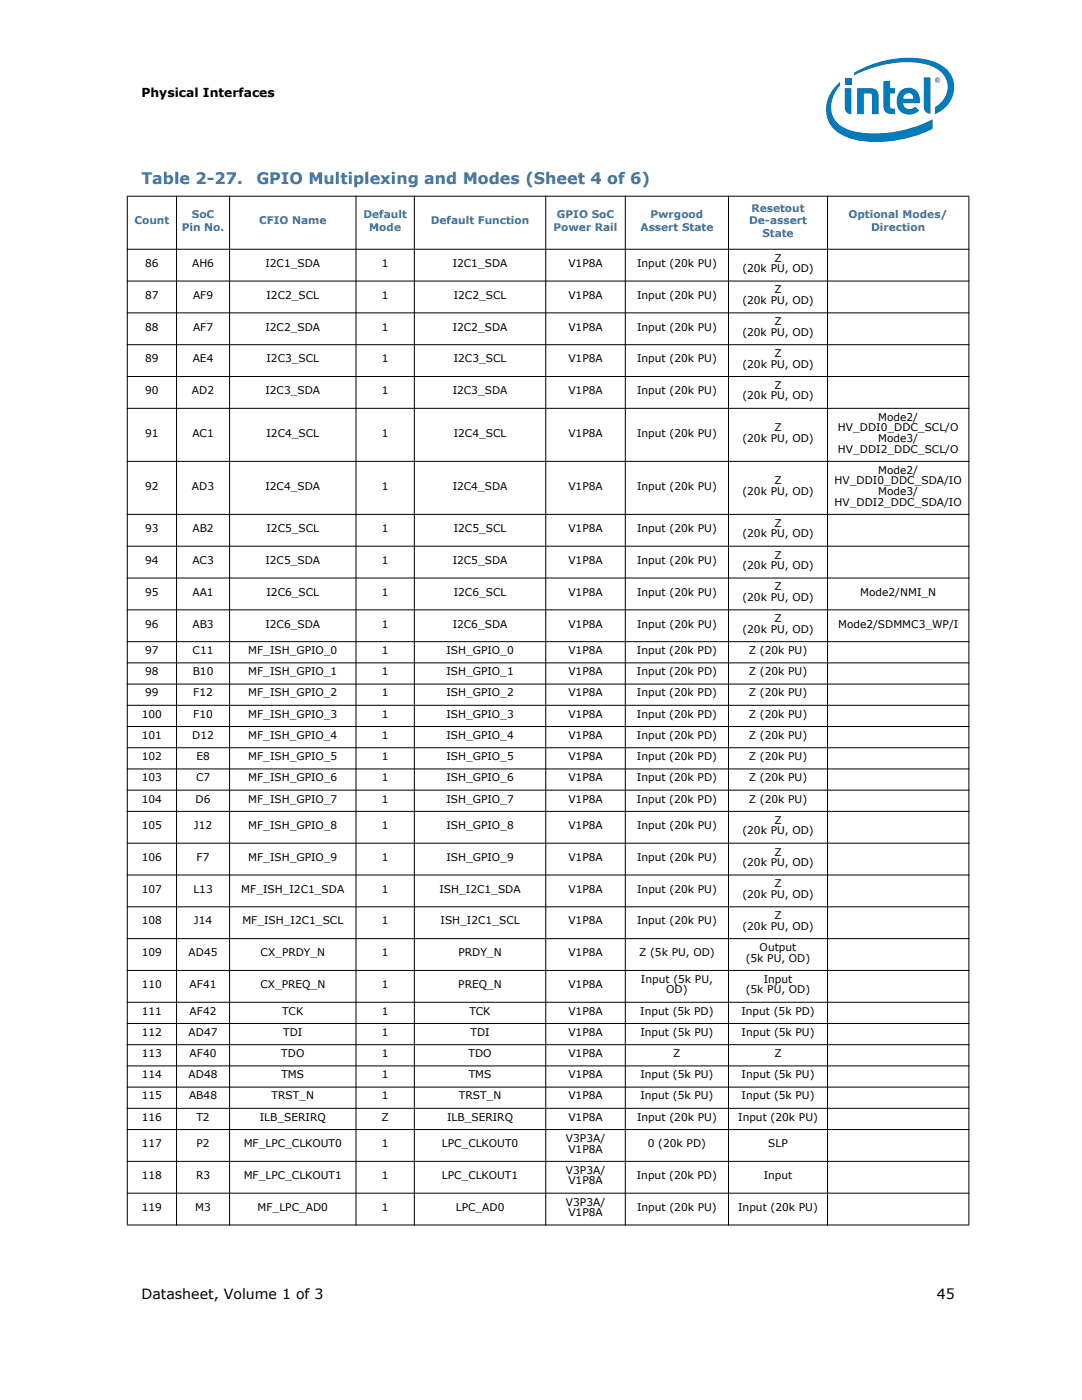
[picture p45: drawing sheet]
<svg xmlns="http://www.w3.org/2000/svg" width="216mm" height="279mm" viewBox="0 0 216 279" stroke-linecap="round" stroke-linejoin="round" font-family="sans-serif">
<defs><g id="words">
<g font-size="3.2" fill="#3f719b">
<text x="28.2" y="36.7">Table 2-27.</text>
<text x="51.2" y="36.7">GPIO Multiplexing and Modes (Sheet 4 of 6)</text>
</g>
<g font-size="2.8">
<text x="28.2" y="259.2">Datasheet, Volume 1 of 3</text>
<text x="186.9" y="259.2">45</text>
</g>
<text font-size="2.5" x="28.2" y="19.3">Physical Interfaces</text>
<g font-size="2.1" fill="#3f719b">
<text x="26.8" y="44.8">Count</text>
<text x="36.3" y="46">Pin No.</text>
<text x="38.3" y="43.6">SoC</text>
<text x="51.7" y="44.8">CFIO Name</text>
<text x="72.5" y="43.6">Default</text>
<text x="73.7" y="46">Mode</text>
<text x="86" y="44.8">Default Function</text>
<text x="110.4" y="46">Power Rail</text>
<text x="111.1" y="43.6">GPIO SoC</text>
<text x="127.8" y="46">Assert State</text>
<text x="129.8" y="43.6">Pwrgood</text>
<text x="149.5" y="44.8">De-assert</text>
<text x="149.9" y="42.3">Resetout</text>
<text x="152.1" y="47.3">State</text>
<text x="169.3" y="43.6">Optional Modes/</text>
<text x="173.8" y="46">Direction</text>
</g>
<g font-size="2.1">
<text x="29" y="53.3">86</text>
<text x="38.3" y="53.3">AH6</text>
<text x="53" y="53.3">I2C1_SDA</text>
<text x="76.2" y="53.3">1</text>
<text x="90.3" y="53.3">I2C1_SDA</text>
<text x="113.4" y="53.3">V1P8A</text>
<text x="127.1" y="53.3">Input (20k PU)</text>
<text x="154.5" y="52.2">Z</text>
<text x="29" y="59.6">87</text>
<text x="38.5" y="59.6">AF9</text>
<text x="53.2" y="59.6">I2C2_SCL</text>
<text x="76.2" y="59.6">1</text>
<text x="90.5" y="59.6">I2C2_SCL</text>
<text x="113.4" y="59.6">V1P8A</text>
<text x="127.1" y="59.6">Input (20k PU)</text>
<text x="148.1" y="54.3">(20k PU, OD)</text>
<text x="154.5" y="58.6">Z</text>
<text x="29" y="66">88</text>
<text x="38.5" y="66">AF7</text>
<text x="53" y="66">I2C2_SDA</text>
<text x="76.2" y="66">1</text>
<text x="90.3" y="66">I2C2_SDA</text>
<text x="113.4" y="66">V1P8A</text>
<text x="127.1" y="66">Input (20k PU)</text>
<text x="148.1" y="60.7">(20k PU, OD)</text>
<text x="154.5" y="64.9">Z</text>
<text x="148.1" y="67">(20k PU, OD)</text>
<text x="154.5" y="71.3">Z</text>
<text x="29" y="72.3">89</text>
<text x="38.5" y="72.3">AE4</text>
<text x="53.2" y="72.3">I2C3_SCL</text>
<text x="76.2" y="72.3">1</text>
<text x="90.5" y="72.3">I2C3_SCL</text>
<text x="113.4" y="72.3">V1P8A</text>
<text x="127.1" y="72.3">Input (20k PU)</text>
<text x="148.1" y="73.4">(20k PU, OD)</text>
<text x="154.5" y="77.6">Z</text>
<text x="29" y="78.7">90</text>
<text x="38.3" y="78.7">AD2</text>
<text x="53" y="78.7">I2C3_SDA</text>
<text x="76.2" y="78.7">1</text>
<text x="90.3" y="78.7">I2C3_SDA</text>
<text x="113.4" y="78.7">V1P8A</text>
<text x="127.1" y="78.7">Input (20k PU)</text>
<text x="148.1" y="79.7">(20k PU, OD)</text>
<text x="175.2" y="84">Mode2/</text>
<text x="29" y="87.1">91</text>
<text x="38.4" y="87.1">AC1</text>
<text x="53.2" y="87.1">I2C4_SCL</text>
<text x="76.2" y="87.1">1</text>
<text x="90.5" y="87.1">I2C4_SCL</text>
<text x="113.4" y="87.1">V1P8A</text>
<text x="127.1" y="87.1">Input (20k PU)</text>
<text x="148.1" y="88.2">(20k PU, OD)</text>
<text x="154.5" y="86.1">Z</text>
<text x="167.2" y="86.1">HV_DDI0_DDC_SCL/O</text>
<text x="175.2" y="88.2">Mode3/</text>
<text x="167.2" y="90.3">HV_DDI2_DDC_SCL/O</text>
<text x="175.2" y="94.5">Mode2/</text>
<text x="29" y="97.7">92</text>
<text x="38.3" y="97.7">AD3</text>
<text x="53" y="97.7">I2C4_SDA</text>
<text x="76.2" y="97.7">1</text>
<text x="90.3" y="97.7">I2C4_SDA</text>
<text x="113.4" y="97.7">V1P8A</text>
<text x="127.1" y="97.7">Input (20k PU)</text>
<text x="148.1" y="98.8">(20k PU, OD)</text>
<text x="154.5" y="96.7">Z</text>
<text x="166.5" y="96.7">HV_DDI0_DDC_SDA/IO</text>
<text x="166.5" y="100.9">HV_DDI2_DDC_SDA/IO</text>
<text x="175.2" y="98.8">Mode3/</text>
<text x="29" y="106.2">93</text>
<text x="38.4" y="106.2">AB2</text>
<text x="53.2" y="106.2">I2C5_SCL</text>
<text x="76.2" y="106.2">1</text>
<text x="90.5" y="106.2">I2C5_SCL</text>
<text x="113.4" y="106.2">V1P8A</text>
<text x="127.1" y="106.2">Input (20k PU)</text>
<text x="148.1" y="107.2">(20k PU, OD)</text>
<text x="154.5" y="105.1">Z</text>
<text x="29" y="112.5">94</text>
<text x="38.4" y="112.5">AC3</text>
<text x="53" y="112.5">I2C5_SDA</text>
<text x="76.2" y="112.5">1</text>
<text x="90.3" y="112.5">I2C5_SDA</text>
<text x="113.4" y="112.5">V1P8A</text>
<text x="127.1" y="112.5">Input (20k PU)</text>
<text x="148.1" y="113.6">(20k PU, OD)</text>
<text x="154.5" y="111.5">Z</text>
<text x="29" y="118.9">95</text>
<text x="38.4" y="118.9">AA1</text>
<text x="53.2" y="118.9">I2C6_SCL</text>
<text x="76.2" y="118.9">1</text>
<text x="90.5" y="118.9">I2C6_SCL</text>
<text x="113.4" y="118.9">V1P8A</text>
<text x="127.1" y="118.9">Input (20k PU)</text>
<text x="148.1" y="119.9">(20k PU, OD)</text>
<text x="154.5" y="117.8">Z</text>
<text x="171.7" y="118.9">Mode2/NMI_N</text>
<text x="29" y="125.2">96</text>
<text x="38.4" y="125.2">AB3</text>
<text x="53" y="125.2">I2C6_SDA</text>
<text x="76.2" y="125.2">1</text>
<text x="90.3" y="125.2">I2C6_SDA</text>
<text x="113.4" y="125.2">V1P8A</text>
<text x="127.1" y="125.2">Input (20k PU)</text>
<text x="154.5" y="124.2">Z</text>
<text x="167.2" y="125.2">Mode2/SDMMC3_WP/I</text>
<text x="29" y="130.5">97</text>
<text x="38.4" y="130.5">C11</text>
<text x="49.5" y="130.5">MF_ISH_GPIO_0</text>
<text x="76.2" y="130.5">1</text>
<text x="89.1" y="130.5">ISH_GPIO_0</text>
<text x="113.4" y="130.5">V1P8A</text>
<text x="127.1" y="130.5">Input (20k PD)</text>
<text x="148.1" y="126.3">(20k PU, OD)</text>
<text x="149.4" y="130.5">Z (20k PU)</text>
<text x="29" y="134.8">98</text>
<text x="38.4" y="134.8">B10</text>
<text x="49.5" y="134.8">MF_ISH_GPIO_1</text>
<text x="76.2" y="134.8">1</text>
<text x="89.1" y="134.8">ISH_GPIO_1</text>
<text x="113.4" y="134.8">V1P8A</text>
<text x="127.1" y="134.8">Input (20k PD)</text>
<text x="149.4" y="134.8">Z (20k PU)</text>
<text x="28.3" y="143.2">100</text>
<text x="29" y="139">99</text>
<text x="38.6" y="139">F12</text>
<text x="38.6" y="143.2">F10</text>
<text x="49.5" y="139">MF_ISH_GPIO_2</text>
<text x="49.5" y="143.2">MF_ISH_GPIO_3</text>
<text x="76.2" y="139">1</text>
<text x="76.2" y="143.2">1</text>
<text x="89.1" y="139">ISH_GPIO_2</text>
<text x="89.1" y="143.2">ISH_GPIO_3</text>
<text x="113.4" y="139">V1P8A</text>
<text x="113.4" y="143.2">V1P8A</text>
<text x="127.1" y="139">Input (20k PD)</text>
<text x="127.1" y="143.2">Input (20k PD)</text>
<text x="149.4" y="139">Z (20k PU)</text>
<text x="149.4" y="143.2">Z (20k PU)</text>
<text x="28.3" y="147.5">101</text>
<text x="38.4" y="147.5">D12</text>
<text x="49.5" y="147.5">MF_ISH_GPIO_4</text>
<text x="76.2" y="147.5">1</text>
<text x="89.1" y="147.5">ISH_GPIO_4</text>
<text x="113.4" y="147.5">V1P8A</text>
<text x="127.1" y="147.5">Input (20k PD)</text>
<text x="149.4" y="147.5">Z (20k PU)</text>
<text x="28.3" y="151.7">102</text>
<text x="28.3" y="155.9">103</text>
<text x="39.1" y="155.9">C7</text>
<text x="39.2" y="151.7">E8</text>
<text x="49.5" y="151.7">MF_ISH_GPIO_5</text>
<text x="49.5" y="155.9">MF_ISH_GPIO_6</text>
<text x="76.2" y="151.7">1</text>
<text x="76.2" y="155.9">1</text>
<text x="89.1" y="151.7">ISH_GPIO_5</text>
<text x="89.1" y="155.9">ISH_GPIO_6</text>
<text x="113.4" y="151.7">V1P8A</text>
<text x="113.4" y="155.9">V1P8A</text>
<text x="127.1" y="151.7">Input (20k PD)</text>
<text x="127.1" y="155.9">Input (20k PD)</text>
<text x="149.4" y="151.7">Z (20k PU)</text>
<text x="149.4" y="155.9">Z (20k PU)</text>
<text x="28.3" y="160.2">104</text>
<text x="39" y="160.2">D6</text>
<text x="49.5" y="160.2">MF_ISH_GPIO_7</text>
<text x="76.2" y="160.2">1</text>
<text x="89.1" y="160.2">ISH_GPIO_7</text>
<text x="113.4" y="160.2">V1P8A</text>
<text x="127.1" y="160.2">Input (20k PD)</text>
<text x="149.4" y="160.2">Z (20k PU)</text>
<text x="28.3" y="165.5">105</text>
<text x="38.7" y="165.5">J12</text>
<text x="49.5" y="165.5">MF_ISH_GPIO_8</text>
<text x="76.2" y="165.5">1</text>
<text x="89.1" y="165.5">ISH_GPIO_8</text>
<text x="113.4" y="165.5">V1P8A</text>
<text x="127.1" y="165.5">Input (20k PU)</text>
<text x="148.1" y="166.5">(20k PU, OD)</text>
<text x="154.5" y="164.4">Z</text>
<text x="28.3" y="171.8">106</text>
<text x="39.2" y="171.8">F7</text>
<text x="49.5" y="171.8">MF_ISH_GPIO_9</text>
<text x="76.2" y="171.8">1</text>
<text x="89.1" y="171.8">ISH_GPIO_9</text>
<text x="113.4" y="171.8">V1P8A</text>
<text x="127.1" y="171.8">Input (20k PU)</text>
<text x="148.1" y="172.9">(20k PU, OD)</text>
<text x="154.5" y="170.7">Z</text>
<text x="28.3" y="178.2">107</text>
<text x="38.6" y="178.2">L13</text>
<text x="48.1" y="178.2">MF_ISH_I2C1_SDA</text>
<text x="76.2" y="178.2">1</text>
<text x="87.7" y="178.2">ISH_I2C1_SDA</text>
<text x="113.4" y="178.2">V1P8A</text>
<text x="127.1" y="178.2">Input (20k PU)</text>
<text x="148.1" y="179.2">(20k PU, OD)</text>
<text x="154.5" y="177.1">Z</text>
<text x="28.3" y="184.5">108</text>
<text x="38.7" y="184.5">J14</text>
<text x="48.4" y="184.5">MF_ISH_I2C1_SCL</text>
<text x="76.2" y="184.5">1</text>
<text x="87.9" y="184.5">ISH_I2C1_SCL</text>
<text x="113.4" y="184.5">V1P8A</text>
<text x="127.1" y="184.5">Input (20k PU)</text>
<text x="148.1" y="185.6">(20k PU, OD)</text>
<text x="154.5" y="183.4">Z</text>
<text x="28.3" y="190.9">109</text>
<text x="37.6" y="190.9">AD45</text>
<text x="52" y="190.9">CX_PRDY_N</text>
<text x="76.2" y="190.9">1</text>
<text x="91.5" y="190.9">PRDY_N</text>
<text x="113.4" y="190.9">V1P8A</text>
<text x="127.5" y="190.9">Z (5k PU, OD)</text>
<text x="148.8" y="191.9">(5k PU, OD)</text>
<text x="151.6" y="189.8">Output</text>
<text x="28.3" y="197.2">110</text>
<text x="37.8" y="197.2">AF41</text>
<text x="52" y="197.2">CX_PREQ_N</text>
<text x="76.2" y="197.2">1</text>
<text x="91.5" y="197.2">PREQ_N</text>
<text x="113.4" y="197.2">V1P8A</text>
<text x="127.9" y="196.1">Input (5k PU,</text>
<text x="152.4" y="196.1">Input</text>
<text x="28.3" y="202.5">111</text>
<text x="37.8" y="202.5">AF42</text>
<text x="56.3" y="202.5">TCK</text>
<text x="76.2" y="202.5">1</text>
<text x="93.7" y="202.5">TCK</text>
<text x="113.4" y="202.5">V1P8A</text>
<text x="127.8" y="202.5">Input (5k PD)</text>
<text x="132.9" y="198.3">OD)</text>
<text x="147.9" y="202.5">Input (5k PD)</text>
<text x="148.8" y="198.3">(5k PU, OD)</text>
<text x="28.3" y="206.7">112</text>
<text x="37.6" y="206.7">AD47</text>
<text x="56.5" y="206.7">TDI</text>
<text x="76.2" y="206.7">1</text>
<text x="93.9" y="206.7">TDI</text>
<text x="113.4" y="206.7">V1P8A</text>
<text x="127.8" y="206.7">Input (5k PU)</text>
<text x="148" y="206.7">Input (5k PU)</text>
<text x="28.3" y="211">113</text>
<text x="28.3" y="215.2">114</text>
<text x="37.6" y="215.2">AD48</text>
<text x="37.8" y="211">AF40</text>
<text x="56.1" y="211">TDO</text>
<text x="56.2" y="215.2">TMS</text>
<text x="76.2" y="211">1</text>
<text x="76.2" y="215.2">1</text>
<text x="93.5" y="211">TDO</text>
<text x="93.5" y="215.2">TMS</text>
<text x="113.4" y="211">V1P8A</text>
<text x="113.4" y="215.2">V1P8A</text>
<text x="127.8" y="215.2">Input (5k PU)</text>
<text x="134.4" y="211">Z</text>
<text x="148" y="215.2">Input (5k PU)</text>
<text x="154.5" y="211">Z</text>
<text x="28.3" y="219.4">115</text>
<text x="37.7" y="219.4">AB48</text>
<text x="54.2" y="219.4">TRST_N</text>
<text x="76.2" y="219.4">1</text>
<text x="91.6" y="219.4">TRST_N</text>
<text x="113.4" y="219.4">V1P8A</text>
<text x="127.8" y="219.4">Input (5k PU)</text>
<text x="148" y="219.4">Input (5k PU)</text>
<text x="28.3" y="223.7">116</text>
<text x="39.2" y="223.7">T2</text>
<text x="51.8" y="223.7">ILB_SERIRQ</text>
<text x="76.1" y="223.7">Z</text>
<text x="89.2" y="223.7">ILB_SERIRQ</text>
<text x="112.9" y="227.9">V3P3A/</text>
<text x="113.4" y="223.7">V1P8A</text>
<text x="127.1" y="223.7">Input (20k PU)</text>
<text x="147.3" y="223.7">Input (20k PU)</text>
<text x="28.3" y="229">117</text>
<text x="39.2" y="229">P2</text>
<text x="48.6" y="229">MF_LPC_CLKOUT0</text>
<text x="76.2" y="229">1</text>
<text x="88.2" y="229">LPC_CLKOUT0</text>
<text x="113.4" y="230">V1P8A</text>
<text x="129.3" y="229">0 (20k PD)</text>
<text x="153.3" y="229">SLP</text>
<text x="28.3" y="235.3">118</text>
<text x="39.1" y="235.3">R3</text>
<text x="48.6" y="235.3">MF_LPC_CLKOUT1</text>
<text x="76.2" y="235.3">1</text>
<text x="88.2" y="235.3">LPC_CLKOUT1</text>
<text x="112.9" y="234.2">V3P3A/</text>
<text x="113.4" y="236.4">V1P8A</text>
<text x="127.1" y="235.3">Input (20k PD)</text>
<text x="152.4" y="235.3">Input</text>
<text x="28.3" y="241.7">119</text>
<text x="39" y="241.7">M3</text>
<text x="51.4" y="241.7">MF_LPC_AD0</text>
<text x="76.2" y="241.7">1</text>
<text x="90.9" y="241.7">LPC_AD0</text>
<text x="112.9" y="240.6">V3P3A/</text>
<text x="113.4" y="242.7">V1P8A</text>
<text x="127.1" y="241.7">Input (20k PU)</text>
<text x="147.3" y="241.7">Input (20k PU)</text>
</g>
</g></defs>
<g fill="#007cbc">
<path d="M184.3 15.5h1.4v7.2a1.3 1.3 0 0 1-1.4-1.4z"/>
<path d="M168.6 17.6h1.3v5.2a1.3 1.3 0 0 1-1.3-1.4z"/>
<path d="M168.6 15.6h1.3v1.3h-1.3z"/>
<path d="M176.3 16.2h1.3v1.4h1v1.1h-1l.1 2.8 .1 .1 .8 .1v1.1a1.81 1.81 0 0 1-2.3-1.1z"/>
<path d="M171.1 17.6h2.7a1.44 1.44 0 0 1 1.5 1.5v3.7h-1.3v-3.6l-.2-.5h-.3h-1.1v4.1h-1.3z"/>
<path d="M167 17a6.2 6.2 0 0 0-2 6.3 6.2 6.2 0 0 0 5 4.4 24.4 24.4 0 0 0 16.1-2v-1.9a23.8 23.8 0 0 1-16.3 2.3 5 5 0 0 1-3-8l.8-1.1v-.7zM170.4 14.5v.5a22.9 22.9 0 0 1 13.8-2.3 5.4 5.4 0 0 1 4.8 4 4.7 4.7 0 0 1-2.4 4.7v1.4a5.6 5.6 0 0 0 2.8-8.4 9.3 9.3 0 0 0-6.8-2.8 21.8 21.8 0 0 0-12.2 2.9z"/>
<path d="M179.8 18a2.29 2.29 0 0 1 2.6-.2 2.29 2.29 0 0 1 1.2 2.3v.5h-3.4a1.3 1.3 0 0 0 1 1.2 1.3 1.3 0 0 0 1.4-.5l.8 .7a2.61 2.61 0 0 1-3.2 .5 2.61 2.61 0 0 1-1.2-3l.2-.6zM180.5 18.9l-.3 .8h2.1a1 1 0 0 0-.6-1 1 1 0 0 0-1.2 .2z"/>
<path d="M186.6 16a.53 .53 0 0 1 1 0 .53 .53 0 0 1-1 0zM186.6 16a.45 .45 0 0 0 .9 0 .45 .45 0 0 0-.9 0zM186.9 15.7h.3l.1 .6-.3-.3-.1 .3zM187 15.8v.1h.2v-.1z"/>
</g>
<g fill="#000" stroke="#000" stroke-width=".2">
<path d="M25.3 39.2h168.1zM25.3 49.7h168.1zM25.3 56.1h168.1zM25.3 62.4h168.1zM25.3 68.8h168.1zM25.3 75.1h168.1zM25.3 81.5h168.1zM25.3 92.1h168.1zM25.3 102.7h168.1zM25.3 109h168.1zM25.3 115.4h168.1zM25.3 121.7h168.1z"/>
<path d="M25.3 128.1h168.1zM25.3 132.3h168.1zM25.3 136.5h168.1zM25.3 140.8h168.1zM25.3 145h168.1zM25.3 149.2h168.1zM25.3 153.5h168.1zM25.3 157.7h168.1zM25.3 161.9h168.1zM25.3 168.3h168.1zM25.3 174.6h168.1zM25.3 181h168.1z"/>
<path d="M25.3 187.3h168.1zM25.3 193.7h168.1zM25.3 200h168.1zM25.3 204.3h168.1zM25.3 208.5h168.1zM25.3 212.7h168.1zM25.3 217h168.1zM25.3 221.2h168.1zM25.3 225.4h168.1zM25.3 231.8h168.1zM25.3 238.1h168.1zM25.4 39.2v205.2z"/>
<path d="M35.2 39.1v205.5zM45.8 39.1v205.5zM71 39.1v205.5zM82.7 39.1v205.5zM108.9 39.1v205.5zM124.8 39.1v205.5zM145.4 39.1v205.5zM165.1 39.1v205.5zM193.3 39.2v205.2zM25.3 244.5h168.1z"/>
</g>
<use href="#words"/>
</svg>
